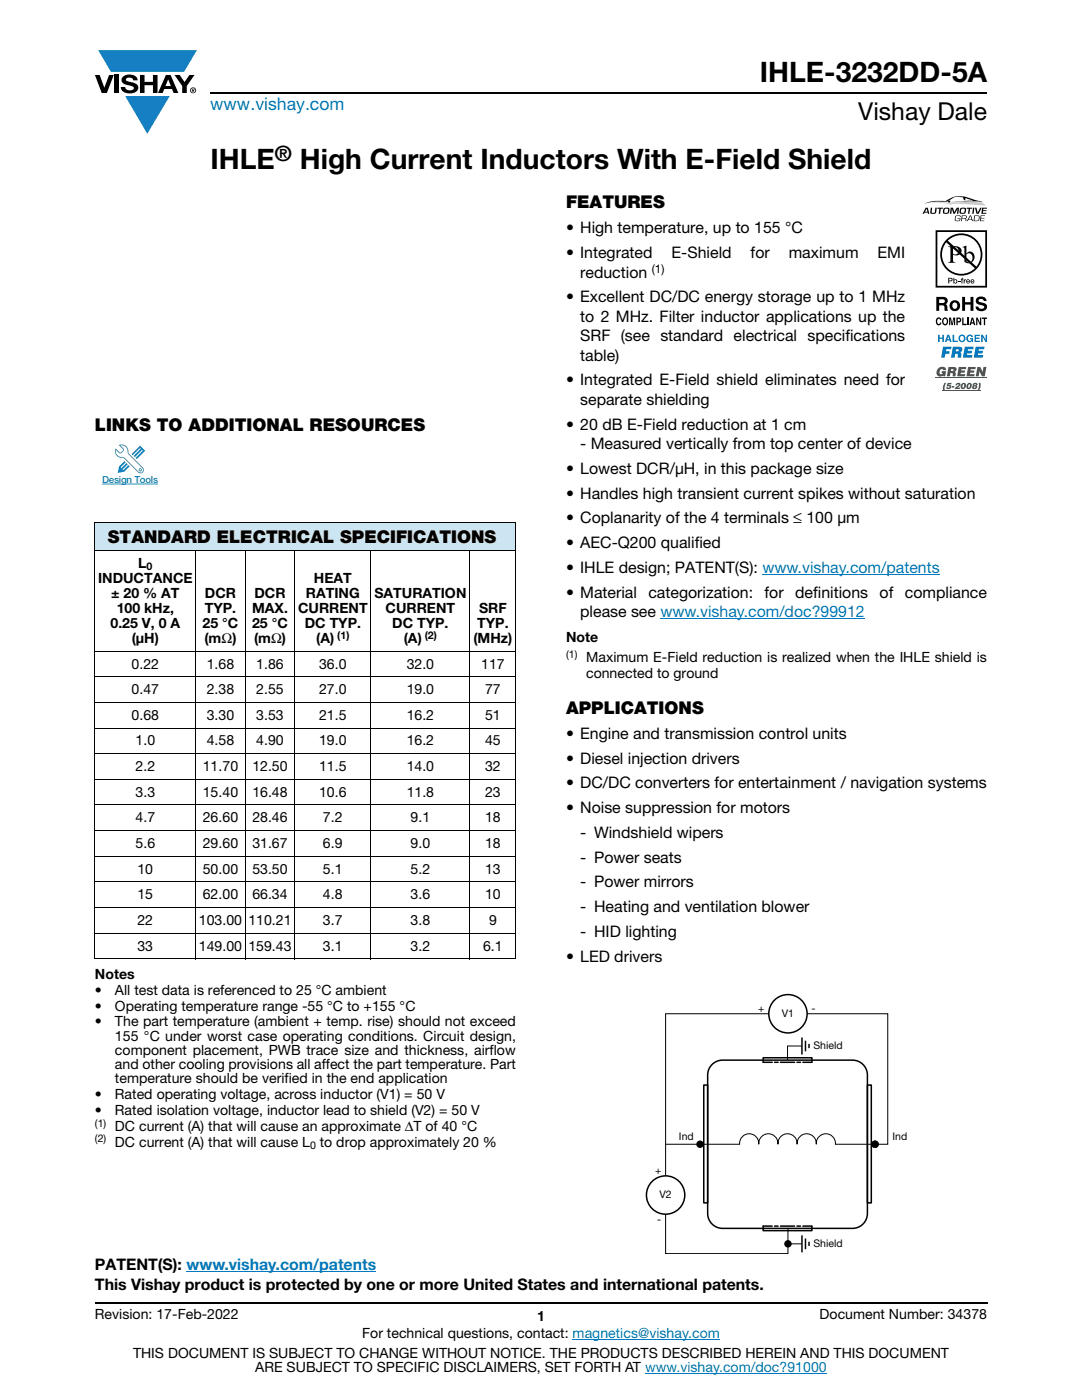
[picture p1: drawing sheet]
<svg xmlns="http://www.w3.org/2000/svg" width="216mm" height="279mm" viewBox="0 0 216 279" stroke-linecap="round" stroke-linejoin="round" font-family="sans-serif">
<defs><g id="words">
<g font-size="5.6">
<text x="151.6" y="16.4">IHLE-3232DD-5A</text>
<text x="42" y="33.8">IHLE</text>
<text x="59.8" y="33.8">High Current Inductors With E-Field Shield</text>
</g>
<text font-size="4.9" x="171.3" y="24">Vishay Dale</text>
<text font-size="4.2" x="54.9" y="32.1">®</text>
<text font-size="3.5" fill="#007ec4" x="42" y="21.9">www.vishay.com</text>
<g font-size="3.5">
<text x="112.9" y="41.5">FEATURES</text>
<text x="18.9" y="86.1">LINKS TO ADDITIONAL RESOURCES</text>
<text x="21.5" y="108.5">STANDARD ELECTRICAL SPECIFICATIONS</text>
<text x="112.9" y="142.4">APPLICATIONS</text>
</g>
<g font-size="3.2">
<text x="112.9" y="46.6">• High temperature, up to 155 °C</text>
<text x="112.9" y="51.5">• Integrated</text>
<text x="134" y="51.5">E-Shield</text>
<text x="149.8" y="51.5">for</text>
<text x="157.4" y="51.5">maximum</text>
<text x="175.1" y="51.5">EMI</text>
<text x="115.8" y="55.4">reduction</text>
<text x="112.9" y="60.3">• Excellent DC/DC energy storage up to 1 MHz</text>
<text x="115.8" y="64.2">to 2 MHz. Filter inductor applications up the</text>
<text x="115.8" y="68.1">SRF (see standard electrical specifications</text>
<text x="115.8" y="72">table)</text>
<text x="112.9" y="76.9">• Integrated E-Field shield eliminates need for</text>
<text x="115.8" y="80.8">separate shielding</text>
<text x="112.9" y="85.7">• 20 dB E-Field reduction at 1 cm</text>
<text x="115.8" y="89.6">- Measured vertically from top center of device</text>
<text x="112.9" y="94.6">• Lowest DCR/μH, in this package size</text>
<text x="112.9" y="99.5">• Handles high transient current spikes without saturation</text>
<text x="112.9" y="104.4">• Coplanarity of the 4 terminals ≤ 100 μm</text>
<text x="112.9" y="109.4">• AEC-Q200 qualified</text>
<text x="112.9" y="119.3">• Material</text>
<text x="112.9" y="114.3">• IHLE design; PATENT(S): www.vishay.com/patents</text>
<text x="129.4" y="119.3">categorization:</text>
<text x="152.6" y="119.3">for</text>
<text x="158.7" y="119.3">definitions</text>
<text x="175.5" y="119.3">of</text>
<text x="180.6" y="119.3">compliance</text>
<text x="115.8" y="123.1">please see www.vishay.com/doc?99912</text>
<text x="112.9" y="147.5">• Engine and transmission control units</text>
<text x="112.9" y="152.4">• Diesel injection drivers</text>
<text x="112.9" y="157.4">• DC/DC converters for entertainment / navigation systems</text>
<text x="112.9" y="162.3">• Noise suppression for motors</text>
<text x="115.8" y="167.2">- Windshield wipers</text>
<text x="115.8" y="172.2">- Power seats</text>
<text x="115.8" y="177.1">- Power mirrors</text>
<text x="115.8" y="182.1">- Heating and ventilation blower</text>
<text x="112.9" y="191.9">• LED drivers</text>
<text x="115.8" y="187">- HID lighting</text>
<text x="18.9" y="253.5">PATENT(S): www.vishay.com/patents</text>
<text x="18.9" y="257.4">This Vishay product is protected by one or more United States and international patents.</text>
</g>
<g font-size="2.8">
<text x="27.6" y="113.3">L</text>
<text x="19.6" y="116.3">INDUCTANCE</text>
<text x="22.2" y="119.3">± 20 % AT</text>
<text x="40.9" y="119.3">DCR</text>
<text x="50.8" y="119.3">DCR</text>
<text x="61" y="119.3">RATING</text>
<text x="62.6" y="116.3">HEAT</text>
<text x="74.7" y="119.3">SATURATION</text>
<text x="22.1" y="125.3">0.25 V, 0 A</text>
<text x="23.3" y="122.3">100 kHz,</text>
<text x="40.4" y="125.3">25 °C</text>
<text x="40.9" y="122.3">TYP.</text>
<text x="50.3" y="122.3">MAX.</text>
<text x="50.3" y="125.3">25 °C</text>
<text x="59.5" y="122.3">CURRENT</text>
<text x="60.8" y="125.3">DC TYP.</text>
<text x="76.9" y="122.3">CURRENT</text>
<text x="78.3" y="125.3">DC TYP.</text>
<text x="95.2" y="125.3">TYP.</text>
<text x="95.6" y="122.3">SRF</text>
<text x="26.3" y="128.3">(μH)</text>
<text x="40.8" y="128.3">(mΩ)</text>
<text x="50.7" y="128.3">(mΩ)</text>
<text x="63.1" y="128.3">(A)</text>
<text x="80.6" y="128.3">(A)</text>
<text x="94.5" y="128.3">(MHz)</text>
<text x="112.9" y="128.2">Note</text>
<text x="26.3" y="133.4">0.22</text>
<text x="41.3" y="133.4">1.68</text>
<text x="51.1" y="133.4">1.86</text>
<text x="63.7" y="133.4">36.0</text>
<text x="81.2" y="133.4">32.0</text>
<text x="96" y="133.4">117</text>
<text x="116.9" y="132.1">Maximum E-Field reduction is realized when the IHLE shield is</text>
<text x="116.9" y="135.3">connected to ground</text>
<text x="26.3" y="138.5">0.47</text>
<text x="26.3" y="143.7">0.68</text>
<text x="41.3" y="138.5">2.38</text>
<text x="41.3" y="143.7">3.30</text>
<text x="51.1" y="138.5">2.55</text>
<text x="51.1" y="143.7">3.53</text>
<text x="63.7" y="138.5">27.0</text>
<text x="63.7" y="143.7">21.5</text>
<text x="81.2" y="138.5">19.0</text>
<text x="81.2" y="143.7">16.2</text>
<text x="96.8" y="138.5">77</text>
<text x="96.8" y="143.7">51</text>
<text x="27" y="148.8">1.0</text>
<text x="41.3" y="148.8">4.58</text>
<text x="51.1" y="148.8">4.90</text>
<text x="63.7" y="148.8">19.0</text>
<text x="81.2" y="148.8">16.2</text>
<text x="96.8" y="148.8">45</text>
<text x="27" y="153.9">2.2</text>
<text x="40.5" y="153.9">11.70</text>
<text x="50.4" y="153.9">12.50</text>
<text x="63.7" y="153.9">11.5</text>
<text x="81.1" y="153.9">14.0</text>
<text x="96.8" y="153.9">32</text>
<text x="27" y="159">3.3</text>
<text x="40.5" y="159">15.40</text>
<text x="50.4" y="159">16.48</text>
<text x="63.7" y="159">10.6</text>
<text x="81.1" y="159">11.8</text>
<text x="96.8" y="159">23</text>
<text x="27" y="164.1">4.7</text>
<text x="40.5" y="164.1">26.60</text>
<text x="50.4" y="164.1">28.46</text>
<text x="64.5" y="164.1">7.2</text>
<text x="81.9" y="164.1">9.1</text>
<text x="96.8" y="164.1">18</text>
<text x="27" y="169.2">5.6</text>
<text x="40.5" y="169.2">29.60</text>
<text x="50.4" y="169.2">31.67</text>
<text x="64.5" y="169.2">6.9</text>
<text x="81.9" y="169.2">9.0</text>
<text x="96.8" y="169.2">18</text>
<text x="27.4" y="174.3">10</text>
<text x="27.4" y="179.5">15</text>
<text x="40.5" y="174.3">50.00</text>
<text x="40.5" y="179.5">62.00</text>
<text x="50.4" y="174.3">53.50</text>
<text x="50.4" y="179.5">66.34</text>
<text x="64.4" y="174.3">5.1</text>
<text x="64.4" y="179.5">4.8</text>
<text x="81.9" y="174.3">5.2</text>
<text x="81.9" y="179.5">3.6</text>
<text x="96.8" y="174.3">13</text>
<text x="96.8" y="179.5">10</text>
<text x="27.4" y="184.6">22</text>
<text x="39.7" y="184.6">103.00 110.21</text>
<text x="64.4" y="184.6">3.7</text>
<text x="81.9" y="184.6">3.8</text>
<text x="97.6" y="184.6">9</text>
<text x="27.4" y="189.7">33</text>
<text x="39.7" y="189.7">149.00 159.43</text>
<text x="64.4" y="189.7">3.1</text>
<text x="81.9" y="189.7">3.2</text>
<text x="96.4" y="189.7">6.1</text>
<text x="18.9" y="195.3">Notes</text>
<text x="18.9" y="198.5">•</text>
<text x="18.9" y="201.7">•</text>
<text x="22.9" y="198.5">All test data is referenced to 25 °C ambient</text>
<text x="22.9" y="201.7">Operating temperature range -55 °C to +155 °C</text>
<text x="18.9" y="204.9">•</text>
<text x="22.9" y="207.7">155 °C under worst case operating conditions. Circuit design,</text>
<text x="22.9" y="204.9">The part temperature (ambient + temp. rise) should not exceed</text>
<text x="22.9" y="210.5">component placement, PWB trace size and thickness, airflow</text>
<text x="22.9" y="213.3">and other cooling provisions all affect the part temperature. Part</text>
<text x="18.9" y="219.3">•</text>
<text x="22.9" y="216.2">temperature should be verified in the end application</text>
<text x="22.9" y="219.3">Rated operating voltage, across inductor (V1) = 50 V</text>
<text x="18.9" y="222.5">•</text>
<text x="22.9" y="222.5">Rated isolation voltage, inductor lead to shield (V2) = 50 V</text>
<text x="22.9" y="225.7">DC current (A) that will cause an approximate ΔT of 40 °C</text>
<text x="22.9" y="228.9">DC current (A) that will cause L to drop approximately 20 %</text>
<text x="18.9" y="263.3">Revision: 17-Feb-2022</text>
<text x="107.2" y="263.6">1</text>
<text x="163.6" y="263.3">Document Number: 34378</text>
<text x="72.3" y="267.1">For technical questions, contact: magnetics@vishay.com</text>
<text x="26.5" y="271">THIS DOCUMENT IS SUBJECT TO CHANGE WITHOUT NOTICE. THE PRODUCTS DESCRIBED HEREIN AND THIS DOCUMENT</text>
<text x="50.9" y="273.8">ARE SUBJECT TO SPECIFIC DISCLAIMERS, SET FORTH AT www.vishay.com/doc?91000</text>
</g>
<text font-size="2.4" x="130" y="54.4">(1)</text>
<g font-size="2.1">
<text x="29.3" y="113.8">0</text>
<text x="67.3" y="127.5">(1)</text>
<text x="84.8" y="127.5">(2)</text>
<text x="112.9" y="131.2">(1)</text>
<text x="18.9" y="224.8">(1)</text>
<text x="18.9" y="228">(2)</text>
<text x="61.9" y="229.4">0</text>
</g>
<g font-size="2.1" fill="#040503">
<text x="151.3" y="202">+</text>
<text x="156" y="203">V1</text>
<text x="161.9" y="202">-</text>
<text x="162.3" y="209.4">Shield</text>
<text x="135.5" y="227.5">Ind</text>
<text x="178.1" y="227.5">Ind</text>
<text x="130.7" y="234.2">+</text>
<text x="131.6" y="239.1">V2</text>
<text x="131.1" y="244.1">-</text>
<text x="162.3" y="248.8">Shield</text>
</g>
<text font-size="1.9" fill="#147fc3" x="20.4" y="96.4">Design Tools</text>
</g></defs>
<g fill="#147fc3">
<path d="M19.6 10h19.7l-2.6 4.3h-1.1h-13.5z"/>
<path d="M25 19.2h8.9l-4.5 7.5z"/>
</g>
<g fill="#000">
<path d="M18.9 15h1l.9 2.5 1-2.5h.9l-1.4 3.6h-1zM22.9 15h.9v3.6h-.9zM24.6 15.3a2.1 2.1 0 0 1 2.8 .3l.1 .4h-.9a.79 .79 0 0 0-.7-.5 .79 .79 0 0 0-.8 .4l.3 .3 1 .2a1.08 1.08 0 0 1 1.2 1 1.08 1.08 0 0 1-1.1 1.2 1.73 1.73 0 0 1-2.4-1.2h.9a.96 .96 0 0 0 .8 .6 .96 .96 0 0 0 .9-.4 1.31 1.31 0 0 0-1.2-.6 1.03 1.03 0 0 1-1.1-.6 1.03 1.03 0 0 1 .2-1.1zM27.9 15h.9v1.3h1.7v-1.3h.9v3.6h-.9v-1.6h-1.7v1.6h-.9zM34.8 15h1.1l.9 1.4 1-1.4h1l-1.5 2.2v1.4h-.9v-1.4z"/>
<path d="M33.6 15.9l.5 1.3h-1.1zM33.1 15l-1.6 3.6h1l.3-.8h1.5l.3 .8h1l-1.6-3.6z"/>
<path d="M38.4 17.8h.2v.2h-.2zM38.3 17.7v.7h.1v-.3l.4 .3-.2-.3 .2-.2-.1-.2z"/>
<path d="M38.1 18a.46 .46 0 0 1 .9 0 .46 .46 0 0 1-.9 0zM37.9 18a.6 .6 0 0 0 1.2 0 .6 .6 0 0 0-1.2 0z"/>
</g>
<path d="M42 18.6h155M18.9 260h178.1" fill="none" stroke="#000" stroke-width=".36"/>
<path d="M152.1 114.6h35.4M131.8 123.4h40.8M37.2 253.8h37.9M114.3 267.3h29.3M128.7 274h36.3" fill="none" stroke="#007ec4" stroke-width=".2"/>
<path d="M18.9 104.3h84.1v5.5h-84.1z" fill="#cce5f3"/>
<g fill="none" stroke="#000" stroke-width=".2">
<path d="M18.9 104.3h84.1M18.9 109.8h84.1M18.9 104.4v86.8M39.1 109.7v81.7M48.9 109.7v81.7M58.8 109.7v81.7M74 109.7v81.7M93.8 109.7v81.7M103 104.4v86.8M18.9 129.9h84.1M18.9 135.1h84.1M18.9 140.2h84.1"/>
<path d="M18.9 145.3h84.1M18.9 150.4h84.1M18.9 155.5h84.1M18.9 160.6h84.1M18.9 165.8h84.1M18.9 170.9h84.1M18.9 176h84.1M18.9 181.1h84.1M18.9 186.2h84.1M18.9 191.3h84.1"/>
</g>
<path d="M18.9 88.7h14v10h-14z" fill="#fff"/>
<path d="M27.9 93.8a.15 .15 0 0 0 .3 0 .15 .15 0 0 0-.3 0zM27.7 93.8a.35 .35 0 0 1 .7 0 .35 .35 0 0 1-.7 0zM23.1 89.8a1.24 1.24 0 0 0 1.5 1.4l.4 .3 2.7 2.7a.5 .5 0 0 0 .7 0 .5 .5 0 0 0 0-.8l-2.3-2.2a1.63 1.63 0 0 1-.7-1.6l-.1-.2a1.18 1.18 0 0 0-1.3-.5l.3 .2a.65 .65 0 0 1 .5 .6 .65 .65 0 0 1-.5 .7l-.4 .1zM23.7 88.8a1.38 1.38 0 0 1 1.4 .2 1.38 1.38 0 0 1 .5 1.3l2.5 2.6a1.15 1.15 0 0 1 .6 1 .69 .69 0 0 1-.4 .6 .69 .69 0 0 1-.7-.2l-2.9-2.8a1.59 1.59 0 0 1-1.8-1.5l.2-.5 .8 .8 .5-.3 .2-.3z" fill="#42bb83"/>
<g fill="#1681c5">
<path d="M27.3 89.6l.7-.7 1 1-1.7 1.7-.3-.2 1.5-1.5h-.2l-1.4 1.3-.2-.2 1.4-1.5h-.2l-1.4 1.4-.2-.3z"/>
<path d="M24.3 92.6l.5-.6 .3 .3-1 .9 .1 .2 1-1 .3 .3-1 1.1 1.1-1 .3 .3-.3 .3a2.17 2.17 0 0 1-2.1 1v-.2a1.8 1.8 0 0 1 .8-1.6z"/>
</g>
<path d="M20.4 96.6h11.1z" fill="none" stroke="#147fc3" stroke-width=".2"/>
<path d="M185.1 40.6l1.4-.2 3.1 .1a3.8 3.8 0 0 1 2.2-.1l2.8-.1a2.03 2.03 0 0 1 2.1 .7h-.2a41.3 41.3 0 0 0-7.1-.2 10.3 10.3 0 0 0-4.3-.2z" fill="#ccc"/>
<g fill="#000">
<path d="M189.1 40.3l.4-.3 .1 .2-.1 .2zM184.4 40.6h.1a12.3 12.3 0 0 1 4.3-.6 5.2 5.2 0 0 1 5.5-.2l1.7 .4-6.2 .1 4.3-.2-1.4-.6-.1 .6-.4-.4v-.3a2.78 2.78 0 0 0-2.7 .5 2.69 2.69 0 0 1-2.2 .3l-1.4 .1zM185.7 41.5h.3l-.1 .8a.35 .35 0 0 0 .3 .2 .35 .35 0 0 0 .3-.2l.2-.8h.2l-.1 .8a.72 .72 0 0 1-1.2 .2zM187.1 41.5h1.1l-.1 .2h-.4l-.1 1h-.3l.1-1h-.4zM190.7 43.1a.64 .64 0 0 1 1 .2h-.2a.49 .49 0 0 0-.6-.2 .49 .49 0 0 0-.2 .7 .49 .49 0 0 0 .6 .2l.2-.3h-.4v-.1h.6a.61 .61 0 0 1-.5 .6 .61 .61 0 0 1-.7-.3zM191.2 56.1h.4v.1h-.4zM189.7 41.5h.4l.3 .9 .5-.9h.5l-.2 1.2h-.3l.2-1.1-.6 1.1h-.2l-.4-1-.1 1h-.3zM191.9 55.5h.3l-.2 .2 .2 .1v.1h-.2v.7h-.1v-.7h-.2zM192.3 55.8h.2v.1l.3-.2v.2l-.3 .1v.6h-.2zM192.9 41.5h1.1v.2h-.4l-.2 1h-.2l.1-1h-.4zM194.2 41.5h.2l-.1 1.2h-.3zM194.5 41.5h.3l.3 1 .5-1h.3l-.6 1.2h-.5z"/>
<path d="M195.7 43h.8v.1h-.7v.4h.7l-.1 .1h-.6l-.1 .4h.7v.1h-.9zM196 41.5h1l-.1 .1h-.7v.4h.7l-.1 .1h-.6l-.1 .4h.7v.2h-1zM186.9 63.5l.4-.2 .3 .1 .2 .5-.6-.2a.66 .66 0 0 0 .1 1l.3-.3h.2a.54 .54 0 0 1-.4 .5 .54 .54 0 0 1-.6-.4zM189.4 63.4h.4l.2 1.2 .2-1.2h.4v1.5h-.3v-1.3l-.2 1.3h-.2l-.3-1.3v1.3h-.2zM192 63.4h.3v1.2h.6v.3h-.9zM192 59.3h.6v1h1.1v-1h.5v2.7h-.5v-1.2h-1.1v1.2h-.6zM193 63.4h.3v1.5h-.3zM195 59.4a1.15 1.15 0 0 1 1.9 .7h-.6v-.2a.68 .68 0 0 0-1-.1v.4l.2 .1a1.29 1.29 0 0 1 1.5 .9 1.17 1.17 0 0 1-1.2 .9 1.17 1.17 0 0 1-1.1-.9h.5l.1 .2a.67 .67 0 0 0 1.1-.1l-.3-.3-.5-.1a.82 .82 0 0 1-.9-.6 .82 .82 0 0 1 .3-.9zM194.8 63.4h.3l.5 1v-1h.2v1.5h-.3l-.5-1.1v1.1h-.2zM195.9 63.4h1.1v.2h-.4v1.3h-.3v-1.3h-.4z"/>
<path d="M184.9 41.6l-.3 .7h.5zM184.7 41.5h.4l.3 1.2h-.2l-.1-.3h-.6l-.1 .3h-.3z"/>
<path d="M188.3 42.1a.45 .45 0 0 0 .9 0 .45 .45 0 0 0-.9 0zM188.3 41.6a.7 .7 0 0 1 1.2 .2 .74 .74 0 0 1-.4 .9 .74 .74 0 0 1-.9-.2z"/>
<path d="M189.1 48a3.9 3.9 0 0 1 5.3-.1 3.9 3.9 0 0 1 .4 5.3zM188.8 48.4l5.7 5.1a3.9 3.9 0 0 1-5.3 .2 3.9 3.9 0 0 1-.4-5.3zM187.6 50.8a4.2 4.2 0 0 0 8.4 0 4.2 4.2 0 0 0-8.4 0z"/>
<path d="M189.4 55.6v.4l.4-.1v-.3zM189.2 55.4l.7 .1 .2 .3-.2 .3h-.5v.5h-.2z"/>
<path d="M190.2 49.4v1.3a.75 .75 0 0 0 1.1-.7 .75 .75 0 0 0-1.1-.6zM189.2 49.1a2.81 2.81 0 0 1 2.4 .4 .97 .97 0 0 1 0 1.2 .97 .97 0 0 1-1.2 .2h-.2v1v.3l.5 .2h-1.5l.3-.1 .1-.4v-2.3v-.2z"/>
<path d="M190.4 56.1a.26 .26 0 0 0 .5 0 .26 .26 0 0 0-.5 0zM190.2 55.4h.2v.5a.38 .38 0 0 1 .5 0 .38 .38 0 0 1 0 .5 .38 .38 0 0 1-.5 .1l-.2 .1z"/>
<path d="M192.1 43.1l-.1 .5 .7-.1v-.4zM191.9 43h.7a.32 .32 0 0 1 .3 .3 .32 .32 0 0 1-.3 .3l.2 .1v.4h-.2v-.4h-.1h-.5l-.1 .4h-.1z"/>
<path d="M191.7 42.1a.44 .44 0 0 0 .8 0 .44 .44 0 0 0-.8 0zM191.7 41.6a.7 .7 0 0 1 1.1 .2 .74 .74 0 0 1-.4 .9 .74 .74 0 0 1-.9-.2z"/>
<path d="M192.8 50.8v1.3l.2 .2a.72 .72 0 0 0 .8-.1 .72 .72 0 0 0 .3-.8 .72 .72 0 0 0-.4-.8 .72 .72 0 0 0-.9 .2zM192.1 49.3l.7-.3v1.6a.89 .89 0 0 1 1.1-.3 .89 .89 0 0 1 .6 1 1.23 1.23 0 0 1-.7 1.1 1.23 1.23 0 0 1-1.4-.1v-2.7z"/>
<path d="M193 55.9v.2h.4l-.2-.2zM193 55.8h.4l.2 .4h-.6v.2l.5-.1a.42 .42 0 0 1-.6 .2 .42 .42 0 0 1 .1-.7z"/>
<path d="M193.6 43.1l-.3 .7h.6zM193.6 43h.2l.3 1.1h-.1l-.1-.2h-.7l-.1 .2h-.2z"/>
<path d="M193.9 55.9l-.1 .2h.5l-.3-.2zM193.8 55.8h.5l.1 .4h-.6l.1 .2 .5-.1a.42 .42 0 0 1-.7 .2 .42 .42 0 0 1 .1-.7z"/>
<path d="M194.5 43.1l-.1 .9 .8-.1 .1-.7zM194.4 43h.9a.66 .66 0 0 1-.4 1.1h-.6z"/>
<path d="M187 46.3h9.6v10.7h-9.6zM186.7 45.9v11.5h10.3v-11.5z"/>
<path d="M187.4 59.7v.8l.9-.1a.39 .39 0 0 0 .1-.6zM186.8 59.3h1.4a.79 .79 0 0 1 .8 .4 .79 .79 0 0 1-.1 .9l-.2 .1a.98 .98 0 0 1 .4 1.2l.1 .1h-.7l-.2-1-.9-.1v1.1h-.6z"/>
<path d="M188.4 63.6a.64 .64 0 0 0 .2 1.1l.1-.1a.64 .64 0 0 0-.1-1zM188.2 63.5l.2-.1a.56 .56 0 0 1 .7 .3 .82 .82 0 0 1-.5 1.2h-.2a.89 .89 0 0 1-.2-1.4z"/>
<path d="M190.3 60.4a.63 .63 0 0 0-.3 .8 .63 .63 0 0 0 .8 .4 .63 .63 0 0 0 .2-.8 .63 .63 0 0 0-.7-.4zM189.5 61a1.09 1.09 0 0 1 2.1 0 1.09 1.09 0 0 1-2.1 0z"/>
<path d="M191.1 63.6v.5l.4-.1v-.3zM190.8 63.4h.6a.5 .5 0 0 1 .4 .5 .5 .5 0 0 1-.4 .4h-.3v.6h-.3z"/>
<path d="M194 63.7l-.1 .6h.3zM193.9 63.4h.3l.4 1.5h-.3v-.3h-.5l-.1 .3h-.3z"/>
</g>
<path d="M186.7 75.3h10.3" fill="none" stroke="#1f9047" stroke-width=".2"/>
<g fill="#1f9047">
<path d="M187.2 73.6a.91 .91 0 0 1 .9-.4 .91 .91 0 0 1 .7 .7h-.6l-.3-.3a.56 .56 0 0 0-.4 .5 .56 .56 0 0 0 .3 .6l.3-.2h-.2v-.4h.9l-.2 1h-.4v-.2a.82 .82 0 0 1-1.1 .1 .82 .82 0 0 1-.1-1.1z"/>
<path d="M191.3 73.2h1.5v.5h-1v.2h.8l-.1 .5h-.8v.3h.9l-.1 .4h-1.5z"/>
<path d="M193.2 73.2h1.5l-.1 .5h-.9v.2h.7v.5h-.8l-.1 .3h1l-.1 .4h-1.6z"/>
<path d="M195 73.2h.6l.5 1.1 .1-1.1h.6l-.3 1.9h-.6l-.5-1-.1 1h-.6z"/>
<path d="M188.5 76.4h.3l-.3 .8v.7h-.3v-.7z"/>
<path d="M189.1 76.4h.8l-.1 .3h-.5l-.1 .2h.5a.52 .52 0 0 1-.2 .7 .52 .52 0 0 1-.7-.3l.5 .1 .2-.2-.2-.1h-.4z"/>
<path d="M190 77h.4v.4h-.5z"/>
<path d="M190.8 76.6a.5 .5 0 0 1 .5-.2 .5 .5 0 0 1 .4 .4l-.7 .5h.6l-.1 .3h-1l.8-.8-.1-.1-.2 .2h-.4z"/>
<path d="M189.8 73.7l-.1 .3h.5l.1-.1-.1-.2zM189.3 73.2l1.5 .2a.54 .54 0 0 1-.3 .8l.2 .2v.7h-.6v-.5l-.3-.2h-.1l-.2 .7h-.6z"/>
<path d="M192.2 76.7l-.2 .5 .2 .2 .2-.5-.1-.2zM191.9 76.5a.51 .51 0 0 1 .8 .2 .66 .66 0 0 1-.2 .8 .66 .66 0 0 1-.8 0v-.5z"/>
<path d="M193.3 76.7l-.1 .5 .1 .2 .3-.5-.2-.2zM193.1 76.5a.51 .51 0 0 1 .8 .2 .66 .66 0 0 1-.2 .8 .66 .66 0 0 1-.8 0l-.1-.5z"/>
</g>
<path d="M188 77.9h7.7" fill="none" stroke="#1f9047" stroke-width=".2"/>
<g fill="#1f9047">
<path d="M195.3 76.4h.3l.1 .8a.72 .72 0 0 1-.7 .7l.3-.7z"/>
<path d="M194.5 76.7l-.1 .2h.2l.1-.2zM194.4 77.1v.3h.2v-.3zM194.2 76.6a.52 .52 0 0 1 .8 .1l-.2 .3 .2 .3a.55 .55 0 0 1-.5 .4 .55 .55 0 0 1-.6-.4l.3-.3-.1-.3z"/>
</g>
<g fill="#0160ae">
<path d="M187.2 66.8h.3v.6h.5v-.6h.3v1.5h-.3v-.7h-.5v.7h-.3z"/>
<path d="M190.1 66.8h.3v1.2h.7v.3h-1z"/>
<path d="M193 67a.68 .68 0 0 1 1.2 .3l-.9-.2a.55 .55 0 0 0-.2 .5 .55 .55 0 0 0 .4 .4l.4-.3h-.3v-.2h.6v.8h-.2l-.1-.2a.71 .71 0 0 1-1-.1 .71 .71 0 0 1 .1-1z"/>
<path d="M194.5 66.8h1v.3h-.8v.3h.8v.2h-.8v.4h.8v.3h-1z"/>
<path d="M195.8 66.8h.3l.6 1v-1h.3v1.5h-.3l-.6-1.1v1.1h-.3z"/>
<path d="M188.2 69.2h1.7l-.1 .5h-1l-.1 .4h.8l-.1 .5h-.8l-.1 .8h-.7z"/>
<path d="M192.5 69.2h1.8l-.1 .5h-1.1v.3h.9l-.1 .5h-.9l-.1 .4h1.1l-.1 .5h-1.8z"/>
<path d="M194.7 69.2h1.7v.5h-1.1v.3h.8v.5h-.9l-.1 .4h1.1l-.1 .5h-1.8z"/>
<path d="M189.2 67.1l-.2 .6h.4zM189 66.8h.4l.5 1.5h-.3l-.1-.3h-.6l-.1 .3h-.3z"/>
<path d="M191.5 67.6a.47 .47 0 0 0 .9 0 .47 .47 0 0 0-.9 0zM191.2 67.5a.75 .75 0 0 1 1.5 0 .75 .75 0 0 1-1.5 0z"/>
<path d="M190.8 69.7l-.1 .4 .6-.1-.1-.3zM190.1 69.2l1.8 .1a.63 .63 0 0 1-.3 1l.2 .3v.8h-.7v-.6l-.3-.2h-.2l-.1 .8h-.7z"/>
</g>
<g fill="none" stroke="#000" stroke-width=".3">
<path d="M140.4 216.5h.8v23.6h-.8zM141.9 212.7a2.97 2.97 0 0 1 2.3-1.1h25.9a2.97 2.97 0 0 1 3 2.9v27.7a2.97 2.97 0 0 1-3 2.9h-25.9a2.97 2.97 0 0 1-3-2.9v-27.7l.1-.6zM154.1 212h-1.8v-.9h9.7v.9h-1.8M173.1 216.5h.8v23.6h-.8zM154.1 244.7h-1.8v.9h9.7v-.9h-1.8"/>
<circle cx="157.2" cy="202.3" r="3.8"/>
<circle cx="132.8" cy="238.5" r="3.8"/>
</g>
<path d="M154.5 212h1M159.7 244.7h-.9" fill="none" stroke="#000" stroke-width=".3" stroke-dasharray=".7 .5"/>
<path d="M155.7 212h4.3M158.6 244.7h-4.3" fill="none" stroke="#000" stroke-width=".3" stroke-dasharray="2.8 .5 .7 .5"/>
<g fill="#000">
<circle cx="139.7" cy="228.4" r=".74"/>
<circle cx="174.6" cy="228.4" r=".74"/>
<circle cx="157.2" cy="248.2" r=".74"/>
</g>
<path d="M153.4 202.3h-20.6v32.4M161.1 202.3h16v26.1h-10.4a1.92 1.92 0 0 0-1.9-2.1 1.92 1.92 0 0 0-1.9 2.1 1.92 1.92 0 0 0-1.9-2.1 1.92 1.92 0 0 0-1.9 2.1 1.92 1.92 0 0 0-2-2.1 1.92 1.92 0 0 0-1.9 2.1 1.92 1.92 0 0 0-1.9-2.1 1.92 1.92 0 0 0-1.9 2.1 1.92 1.92 0 0 0-1.9-2.1 1.92 1.92 0 0 0-1.9 2.1h-14.8M132.8 242.3v7.9h24.4v-5.1" fill="none" stroke="#000" stroke-width=".2"/>
<path d="M160 208.8h-2.9v2.8M157.1 248.2h2.9" fill="none" stroke="#040503" stroke-width=".2"/>
<path d="M160 207.1v3.4M160.7 207.7v2.1M161.4 208.3v.9M160 246.5v3.4M160.7 247.2v2.1M161.4 247.8v.9" fill="none" stroke="#040503" stroke-width=".3"/>
<use href="#words"/>
</svg>
